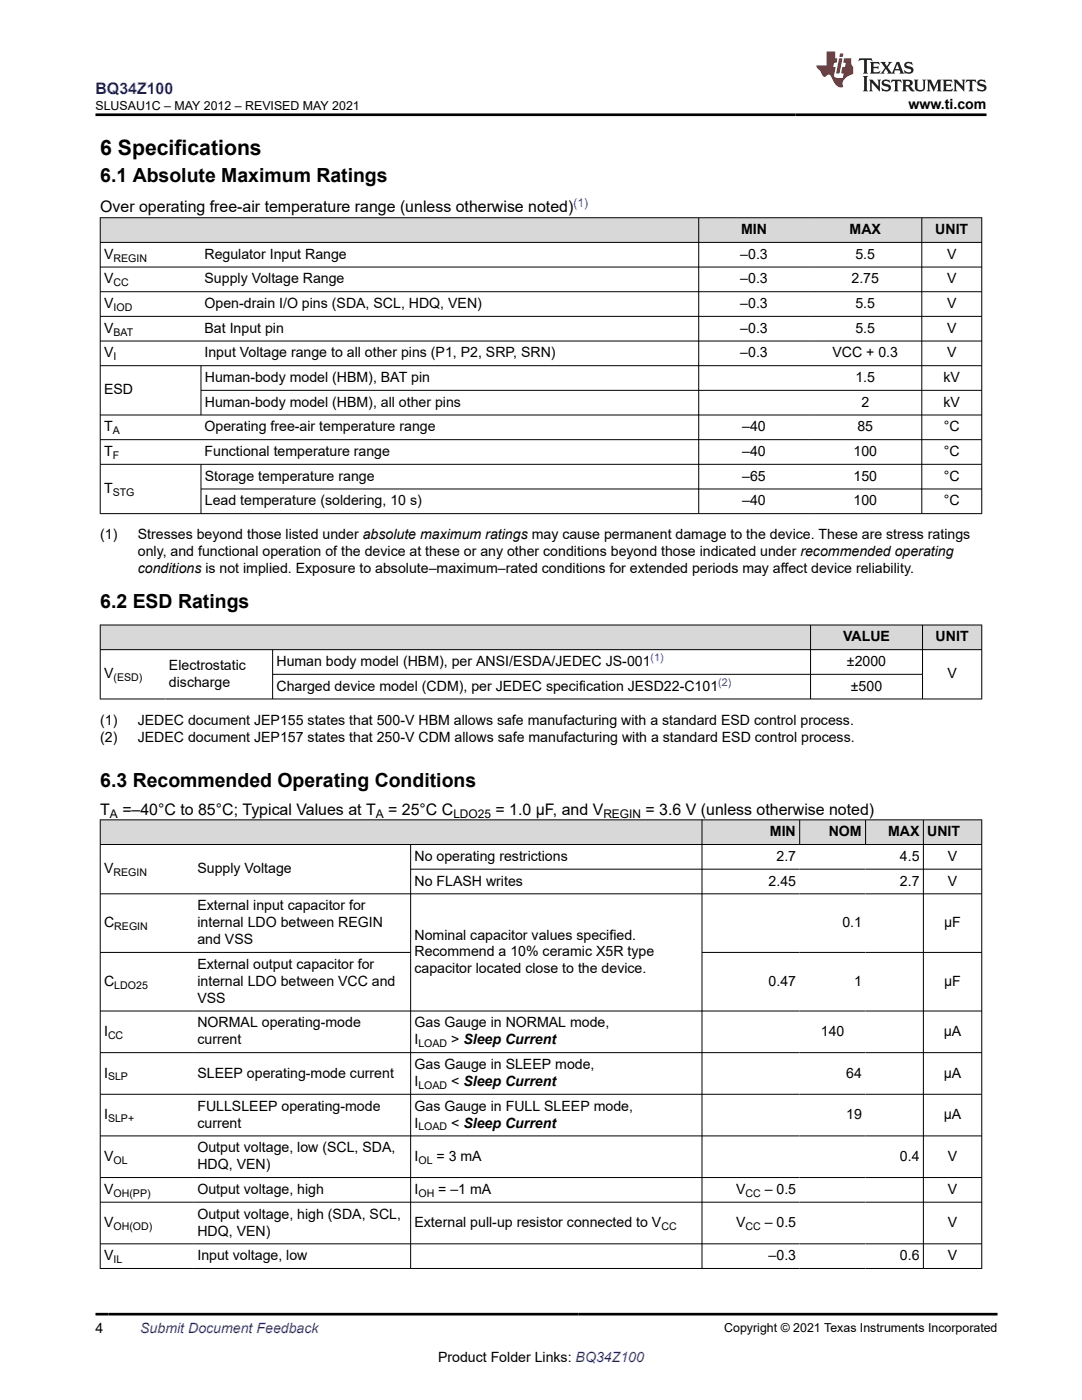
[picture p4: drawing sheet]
<svg xmlns="http://www.w3.org/2000/svg" width="216mm" height="279mm" viewBox="0 0 216 279" stroke-linecap="round" stroke-linejoin="round" font-family="sans-serif">
<defs><g id="words">
<text font-size="4.2" x="20" y="30.9">6 Specifications</text>
<g font-size="3.9">
<text x="20" y="36.3">6.1 Absolute Maximum Ratings</text>
<text x="20" y="121.4">6.2 ESD Ratings</text>
<text x="20" y="157.1">6.3 Recommended Operating Conditions</text>
</g>
<text font-size="3.2" fill="#00f" x="19.1" y="18.7">BQ34Z100</text>
<g font-size="3.2">
<text x="20" y="42.4">Over operating free-air temperature range (unless otherwise noted)</text>
<text x="20" y="162.6">T</text>
<text x="24.4" y="162.6">=–40°C to 85°C; Typical Values at T</text>
<text x="77.5" y="162.6">= 25°C C</text>
<text x="98.9" y="162.6">= 1.0 µF, and V</text>
<text x="128.8" y="162.6">= 3.6 V (unless otherwise noted)</text>
</g>
<g font-size="2.8">
<text x="181.3" y="21.8">www.ti.com</text>
<text x="147.9" y="46.7">MIN</text>
<text x="169.5" y="46.7">MAX</text>
<text x="186.6" y="46.7">UNIT</text>
<text x="20.8" y="51.6">V</text>
<text x="40.8" y="51.6">Regulator Input Range</text>
<text x="147.7" y="51.6">–0.3</text>
<text x="170.7" y="51.6">5.5</text>
<text x="189" y="51.6">V</text>
<text x="20.8" y="56.6">V</text>
<text x="40.8" y="56.6">Supply Voltage Range</text>
<text x="147.7" y="56.6">–0.3</text>
<text x="169.9" y="56.6">2.75</text>
<text x="189" y="56.6">V</text>
<text x="20.8" y="61.5">V</text>
<text x="40.8" y="61.5">Open-drain I/O pins (SDA, SCL, HDQ, VEN)</text>
<text x="147.7" y="61.5">–0.3</text>
<text x="170.7" y="61.5">5.5</text>
<text x="189" y="61.5">V</text>
<text x="20.8" y="66.4">V</text>
<text x="20.8" y="71.3">V</text>
<text x="40.8" y="71.3">Input Voltage range to all other pins (P1, P2, SRP, SRN)</text>
<text x="40.8" y="66.4">Bat Input pin</text>
<text x="147.7" y="71.3">–0.3</text>
<text x="147.7" y="66.4">–0.3</text>
<text x="166.1" y="71.3">VCC + 0.3</text>
<text x="170.7" y="66.4">5.5</text>
<text x="189" y="71.3">V</text>
<text x="189" y="66.4">V</text>
<text x="40.9" y="76.3">Human-body model (HBM), BAT pin</text>
<text x="170.7" y="76.3">1.5</text>
<text x="188.3" y="76.3">kV</text>
<text x="20.8" y="78.7">ESD</text>
<text x="40.9" y="81.2">Human-body model (HBM), all other pins</text>
<text x="171.9" y="81.2">2</text>
<text x="188.3" y="81.2">kV</text>
<text x="20.8" y="86.1">T</text>
<text x="40.8" y="86.1">Operating free-air temperature range</text>
<text x="148.1" y="86.1">–40</text>
<text x="171.1" y="86.1">85</text>
<text x="188.3" y="86.1">°C</text>
<text x="20.8" y="91">T</text>
<text x="40.8" y="91">Functional temperature range</text>
<text x="40.9" y="95.9">Storage temperature range</text>
<text x="148.1" y="91">–40</text>
<text x="148.1" y="95.9">–65</text>
<text x="170.3" y="91">100</text>
<text x="170.3" y="95.9">150</text>
<text x="188.3" y="91">°C</text>
<text x="188.3" y="95.9">°C</text>
<text x="20.8" y="98.4">T</text>
<text x="40.9" y="100.9">Lead temperature (soldering, 10 s)</text>
<text x="148.1" y="100.9">–40</text>
<text x="170.3" y="100.9">100</text>
<text x="188.3" y="100.9">°C</text>
<text x="20" y="107.7">(1)</text>
<text x="27.5" y="107.7">Stresses beyond those listed under absolute maximum ratings may cause permanent damage to the device. These are stress ratings</text>
<text x="27.5" y="111">only, and functional operation of the device at these or any other conditions beyond those indicated under recommended operating</text>
<text x="27.5" y="114.4">conditions is not implied. Exposure to absolute–maximum–rated conditions for extended periods may affect device reliability.</text>
<text x="168.2" y="128">VALUE</text>
<text x="186.7" y="128">UNIT</text>
<text x="20.8" y="135.4">V</text>
<text x="33.7" y="133.7">Electrostatic</text>
<text x="33.7" y="137.1">discharge</text>
<text x="55.2" y="132.9">Human body model (HBM), per ANSI/ESDA/JEDEC JS-001</text>
<text x="55.2" y="137.8">Charged device model (CDM), per JEDEC specification JESD22-C101</text>
<text x="169" y="132.9">±2000</text>
<text x="169.8" y="137.8">±500</text>
<text x="189" y="135.4">V</text>
<text x="20" y="144.6">(1)</text>
<text x="20" y="148">(2)</text>
<text x="27.5" y="144.6">JEDEC document JEP155 states that 500-V HBM allows safe manufacturing with a standard ESD control process.</text>
<text x="27.5" y="148">JEDEC document JEP157 states that 250-V CDM allows safe manufacturing with a standard ESD control process.</text>
<text x="153.6" y="166.9">MIN</text>
<text x="165.4" y="166.9">NOM</text>
<text x="177.2" y="166.9">MAX</text>
<text x="185" y="166.9">UNIT</text>
<text x="82.7" y="171.8">No operating restrictions</text>
<text x="154.9" y="171.8">2.7</text>
<text x="179.6" y="171.8">4.5</text>
<text x="189.1" y="171.8">V</text>
<text x="20.8" y="174.3">V</text>
<text x="39.4" y="174.3">Supply Voltage</text>
<text x="82.7" y="176.7">No FLASH writes</text>
<text x="153.4" y="176.7">2.45</text>
<text x="179.6" y="176.7">2.7</text>
<text x="189.1" y="176.7">V</text>
<text x="20.8" y="185">C</text>
<text x="39.4" y="181.7">External input capacitor for</text>
<text x="39.4" y="185">internal LDO between REGIN</text>
<text x="168.1" y="185">0.1</text>
<text x="188.4" y="185">μF</text>
<text x="39.4" y="188.4">and VSS</text>
<text x="82.7" y="187.5">Nominal capacitor values specified.</text>
<text x="82.7" y="190.9">Recommend a 10% ceramic X5R type</text>
<text x="20.8" y="196.7">C</text>
<text x="39.4" y="193.4">External output capacitor for</text>
<text x="39.4" y="196.7">internal LDO between VCC and</text>
<text x="82.7" y="194.3">capacitor located close to the device.</text>
<text x="153.4" y="196.7">0.47</text>
<text x="170.4" y="196.7">1</text>
<text x="188.4" y="196.7">μF</text>
<text x="39.4" y="200.1">VSS</text>
<text x="20.8" y="206.7">I</text>
<text x="39.4" y="205">NORMAL operating-mode</text>
<text x="39.4" y="208.4">current</text>
<text x="82.7" y="205">Gas Gauge in NORMAL mode,</text>
<text x="82.7" y="208.4">I</text>
<text x="90" y="208.4">&gt; Sleep Current</text>
<text x="163.8" y="206.7">140</text>
<text x="188.3" y="206.7">μA</text>
<text x="20.8" y="215">I</text>
<text x="39.4" y="215">SLEEP operating-mode current</text>
<text x="82.7" y="213.4">Gas Gauge in SLEEP mode,</text>
<text x="168.9" y="215">64</text>
<text x="188.3" y="215">μA</text>
<text x="39.4" y="221.7">FULLSLEEP operating-mode</text>
<text x="82.7" y="216.7">I</text>
<text x="82.7" y="221.7">Gas Gauge in FULL SLEEP mode,</text>
<text x="90" y="216.7">&lt; Sleep Current</text>
<text x="20.8" y="223.4">I</text>
<text x="39.4" y="225">current</text>
<text x="82.7" y="225">I</text>
<text x="90" y="225">&lt; Sleep Current</text>
<text x="168.9" y="223.4">19</text>
<text x="188.3" y="223.4">μA</text>
<text x="20.8" y="231.7">V</text>
<text x="39.4" y="230">Output voltage, low (SCL, SDA,</text>
<text x="39.4" y="233.4">HDQ, VEN)</text>
<text x="82.7" y="231.7">I</text>
<text x="87.1" y="231.7">= 3 mA</text>
<text x="179.6" y="231.7">0.4</text>
<text x="189.1" y="231.7">V</text>
<text x="20.8" y="238.3">V</text>
<text x="39.4" y="238.3">Output voltage, high</text>
<text x="82.7" y="238.3">I</text>
<text x="87.5" y="238.3">= –1 mA</text>
<text x="146.9" y="238.3">V</text>
<text x="152.6" y="238.3">– 0.5</text>
<text x="189.1" y="238.3">V</text>
<text x="20.8" y="244.9">V</text>
<text x="39.4" y="243.2">Output voltage, high (SDA, SCL,</text>
<text x="82.7" y="244.9">External pull-up resistor connected to V</text>
<text x="146.9" y="244.9">V</text>
<text x="152.6" y="244.9">– 0.5</text>
<text x="189.1" y="244.9">V</text>
<text x="20.8" y="251.5">V</text>
<text x="39.4" y="246.6">HDQ, VEN)</text>
<text x="39.4" y="251.5">Input voltage, low</text>
<text x="153.4" y="251.5">–0.3</text>
<text x="179.6" y="251.5">0.6</text>
<text x="189.1" y="251.5">V</text>
<text x="19" y="266.1">4</text>
<text x="87.4" y="271.7">Product Folder Links: BQ34Z100</text>
</g>
<text font-size="2.8" fill="#00f" x="28" y="266.1">Submit Document Feedback</text>
<g font-size="2.5">
<text x="19.1" y="21.9">SLUSAU1C – MAY 2012 – REVISED MAY 2021</text>
<text x="144.5" y="265.8">Copyright © 2021 Texas Instruments Incorporated</text>
</g>
<text font-size="2.4" fill="#00f" x="114.4" y="41.3">(1)</text>
<g font-size="2.4">
<text x="21.9" y="163.2">A</text>
<text x="75" y="163.2">A</text>
<text x="90.5" y="163.2">LDO25</text>
<text x="120.4" y="163.2">REGIN</text>
</g>
<g font-size="2.1">
<text x="22.6" y="52.2">REGIN</text>
<text x="22.7" y="57.1">CC</text>
<text x="22.7" y="62.1">IOD</text>
<text x="22.6" y="67">BAT</text>
<text x="22.6" y="71.9">I</text>
<text x="22.5" y="86.7">A</text>
<text x="22.5" y="91.6">F</text>
<text x="22.5" y="99">STG</text>
<text x="22.6" y="136">(ESD)</text>
<text x="22.6" y="174.8">REGIN</text>
<text x="22.8" y="185.6">REGIN</text>
<text x="22.8" y="197.3">LDO25</text>
<text x="21.6" y="207.3">CC</text>
<text x="83.5" y="209">LOAD</text>
<text x="21.6" y="215.6">SLP</text>
<text x="83.5" y="217.3">LOAD</text>
<text x="21.6" y="223.9">SLP+</text>
<text x="83.5" y="225.6">LOAD</text>
<text x="22.6" y="232.2">OL</text>
<text x="83.5" y="232.2">OL</text>
<text x="22.6" y="238.8">OH(PP)</text>
<text x="83.5" y="238.8">OH</text>
<text x="148.7" y="238.8">CC</text>
<text x="22.6" y="245.5">OH(OD)</text>
<text x="132" y="245.5">CC</text>
<text x="148.7" y="245.5">CC</text>
<text x="22.6" y="252.1">IL</text>
</g>
<g font-size="2.1" fill="#00f">
<text x="129.8" y="132">(1)</text>
<text x="143.3" y="136.9">(2)</text>
</g>
</g></defs>
<g fill="#d8d8d8">
<path d="M20 43.5h175.9v4.9h-175.9z" fill-rule="evenodd"/>
<path d="M20.1 43.5h119.3v4.8h-119.3z" fill-rule="evenodd"/>
<path d="M139.5 43.5h21.9v4.8h-21.9z" fill-rule="evenodd"/>
<path d="M161.4 43.5h22.5v4.8h-22.5z" fill-rule="evenodd"/>
<path d="M184 43.5h11.8v4.8h-11.8z" fill-rule="evenodd"/>
</g>
<g fill="none" stroke="#000" stroke-width=".2">
<path d="M19.9 43.5h176.1M19.9 48.4h176.1M19.9 53.3h176.1M19.9 58.2h176.1M20 43.4v59.2M139.4 43.4v59.2M183.9 43.4v59.2M195.9 43.4v59.2M19.9 63.1h176.1M19.9 68.1h176.1M19.9 73h176.1M40.1 73v9.9"/>
<path d="M40.1 77.9h155.9M19.9 82.8h176.1M19.9 87.7h176.1M19.9 92.7h176.1M40.1 92.7v9.9M40.1 97.6h155.9M19.9 102.5h176.1"/>
</g>
<g fill="#d8d8d8">
<path d="M20 124.7h175.9v5h-175.9z" fill-rule="evenodd"/>
<path d="M20.1 124.8h141.6v4.8h-141.6z" fill-rule="evenodd"/>
<path d="M161.8 124.8h22.2v4.8h-22.2z" fill-rule="evenodd"/>
<path d="M184.1 124.8h11.7v4.8h-11.7z" fill-rule="evenodd"/>
</g>
<path d="M19.9 124.7h176.1M19.9 129.7h176.1M19.9 139.5h176.1M20 124.7v14.9M54.4 129.7v9.9M54.4 134.6h129.7M161.7 124.7v14.9M184.1 124.7v14.9M195.9 124.7v14.9" fill="none" stroke="#000" stroke-width=".2"/>
<g fill="#d8d8d8">
<path d="M20 163.6h175.9v4.9h-175.9z" fill-rule="evenodd"/>
<path d="M20.1 163.7h119.9v4.8h-119.9z" fill-rule="evenodd"/>
<path d="M140.1 163.7h19.4v4.8h-19.4z" fill-rule="evenodd"/>
<path d="M159.6 163.7h13.1v4.8h-13.1z" fill-rule="evenodd"/>
<path d="M172.8 163.7h11.4v4.8h-11.4z" fill-rule="evenodd"/>
<path d="M184.3 163.7h11.5v4.8h-11.5z" fill-rule="evenodd"/>
</g>
<g fill="none" stroke="#000" stroke-width=".2">
<path d="M19.9 163.6h176.1M19.9 168.5h176.1M19.9 178.4h176.1M20 163.6v89.6M81.9 173.5h114.1M81.9 168.5v84.7M140.1 163.6v89.6M159.6 163.6v5M172.7 163.6v5M184.3 163.6v89.6M195.9 163.6v89.6M19.9 190.1h62.1"/>
<path d="M140.1 190.1h55.9M19.9 201.8h176.1M19.9 210.1h176.1M19.9 218.4h176.1M19.9 226.7h176.1M19.9 235h176.1M19.9 239.9h176.1M19.9 248.2h176.1M19.9 253.2h176.1"/>
</g>
<path d="M171.5 11.6l-.2 .6 .5-.2h.6v.1v2.2l-.2 .4h1l-.2-.4v-2.2v-.1h.5l.6 .2-.2-.6zM173.6 12.4l.2 .3v1.6l-.2 .4h1.9l.1-.6a1.08 1.08 0 0 1-1.3 .2v-.7h.6l.4 .2v-.7l-.4 .2h-.6v-.5l.2-.2a1 1 0 0 1 1 .3l-.1-.5zM175.7 12.4l.9 1.1-1 1.2h.9l-.2-.2 .5-.8 .4 .8-.2 .2h1.6l-.2-.2 .2-.5h.9l.1 .5-.1 .2h.9l-.2-.4-.8-1.9h-.5l-.9 2.1-.9-1.1 .9-1h-.8l.2 .2-.4 .6-.4-.6 .2-.2zM179 12.8l.4 1h-.7zM180.7 12.5a.65 .65 0 0 0-.2 .7 .65 .65 0 0 0 .6 .5l.6 .1 .1 .3a.79 .79 0 0 1-.7 .4 .79 .79 0 0 1-.7-.5l.1 .7 .2-.1a.93 .93 0 0 0 1.1 0 .93 .93 0 0 0 .4-.9 1.46 1.46 0 0 0-1.2-.6l-.1-.3a1.09 1.09 0 0 1 1.2 .2l-.2-.6-.1 .1-.5-.2zM172.2 15.2l.2 .4v2.2l-.2 .4h1l-.2-.4v-2.2l.2-.4zM173.4 15.9l.2 .4v1.5l-.2 .4h.8l-.3-.4 .1-1.3 1.6 1.8v-2l.2-.4h-.7l.1 .2 .1 1.1-1.2-1.3zM176.2 16a.65 .65 0 0 0-.2 .8 .65 .65 0 0 0 .6 .4l.6 .2 .1 .2a.79 .79 0 0 1-.7 .4 .79 .79 0 0 1-.7-.5l.1 .7 .2-.1a.93 .93 0 0 0 1.1 .1 .93 .93 0 0 0 .4-1 1.46 1.46 0 0 0-1.2-.5l-.1-.4a1.09 1.09 0 0 1 1.2 .2l-.1-.6-.2 .1-.5-.1zM177.9 15.9l-.1 .6a.63 .63 0 0 1 .8-.3v1.6l-.3 .4h1l-.2-.4v-1.6a.66 .66 0 0 1 .8 .3l-.1-.6zM180 15.9l.2 .4v1.5l-.2 .4h1l-.2-.2-.1-.7h.5l.1 .2a.79 .79 0 0 0 1.2 .6l-1-.9a.61 .61 0 0 0 .6-.6 .61 .61 0 0 0-.5-.7zM180.8 16.2h.1a.47 .47 0 0 1 .5 .1 .47 .47 0 0 1 .1 .5l-.1 .1-.7 .1zM182.3 15.9l.2 .2a2.27 2.27 0 0 0 .4 2 1.04 1.04 0 0 0 1.7-.7v-1.3l.2-.2h-.8l.2 .4v1.1a.6 .6 0 0 1-.6 .6 .6 .6 0 0 1-.6-.6v-1.1l.3-.4zM184.9 15.9l.2 .4v1.5l-.2 .4h.8l-.3-.4v-1.4l.9 1.9 .9-1.9v1.4l-.3 .4h1l-.2-.4v-1.5l.2-.4h-.8l-.7 1.5-.6-1.5zM188.1 15.9l.2 .4v1.5l-.2 .4h1.9l.1-.6a1.09 1.09 0 0 1-1.3 .2v-.7h.6l.4 .2v-.6l-.4 .2h-.6v-.6l.2-.1a1.01 1.01 0 0 1 1 .3l-.1-.6zM190.2 15.9l.3 .4v1.5l-.3 .4h.8l-.2-.4v-1.3l1.6 1.8v-2l.2-.4h-.7l.2 .2v1.1l-1.2-1.3zM192.8 15.9l-.1 .6a.63 .63 0 0 1 .8-.3v1.6l-.3 .4h1l-.2-.4v-1.6a.66 .66 0 0 1 .8 .3l-.1-.6zM195.2 16a.65 .65 0 0 0-.2 .8 .65 .65 0 0 0 .6 .4l.6 .2 .2 .2a.79 .79 0 0 1-.7 .4 .79 .79 0 0 1-.7-.5l.1 .7 .2-.1a.93 .93 0 0 0 1 .1 .93 .93 0 0 0 .5-1 1.46 1.46 0 0 0-1.3-.5v-.4a1.09 1.09 0 0 1 1.2 .2l-.2-.6-.2 .1-.5-.1z" fill="#231f20"/>
<path d="M164.9 10.3v2.7h-2l.1 .4 .8 1a.95 .95 0 0 0 1 .9 .59 .59 0 0 1 .5-.4 .59 .59 0 0 1 .5 .3l.4 .8a1.59 1.59 0 0 0 2.1 1.4 1.61 1.61 0 0 1 1-2.3l1-.3-.1-1.5a1.59 1.59 0 0 1-.3-1.7h-1.5l-.2 .9h.6l-.2 .9h-.5l-.2 .9v.3l.4 .1-.1 .9h-.7a.73 .73 0 0 1-1-.7l.3-1.5h-.5l.1-.9h.5l.2-.9h-.5v-1.3zM167.4 11.6l-.6 3.1h.7l.6-3.1zM167.6 10.7l-.1 .6h.7l.1-.6z" fill="#ed1c24"/>
<path d="M19 22.9h177.8M19 262.3h180" fill="none" stroke="#000" stroke-width=".53"/>
<use href="#words"/>
</svg>
